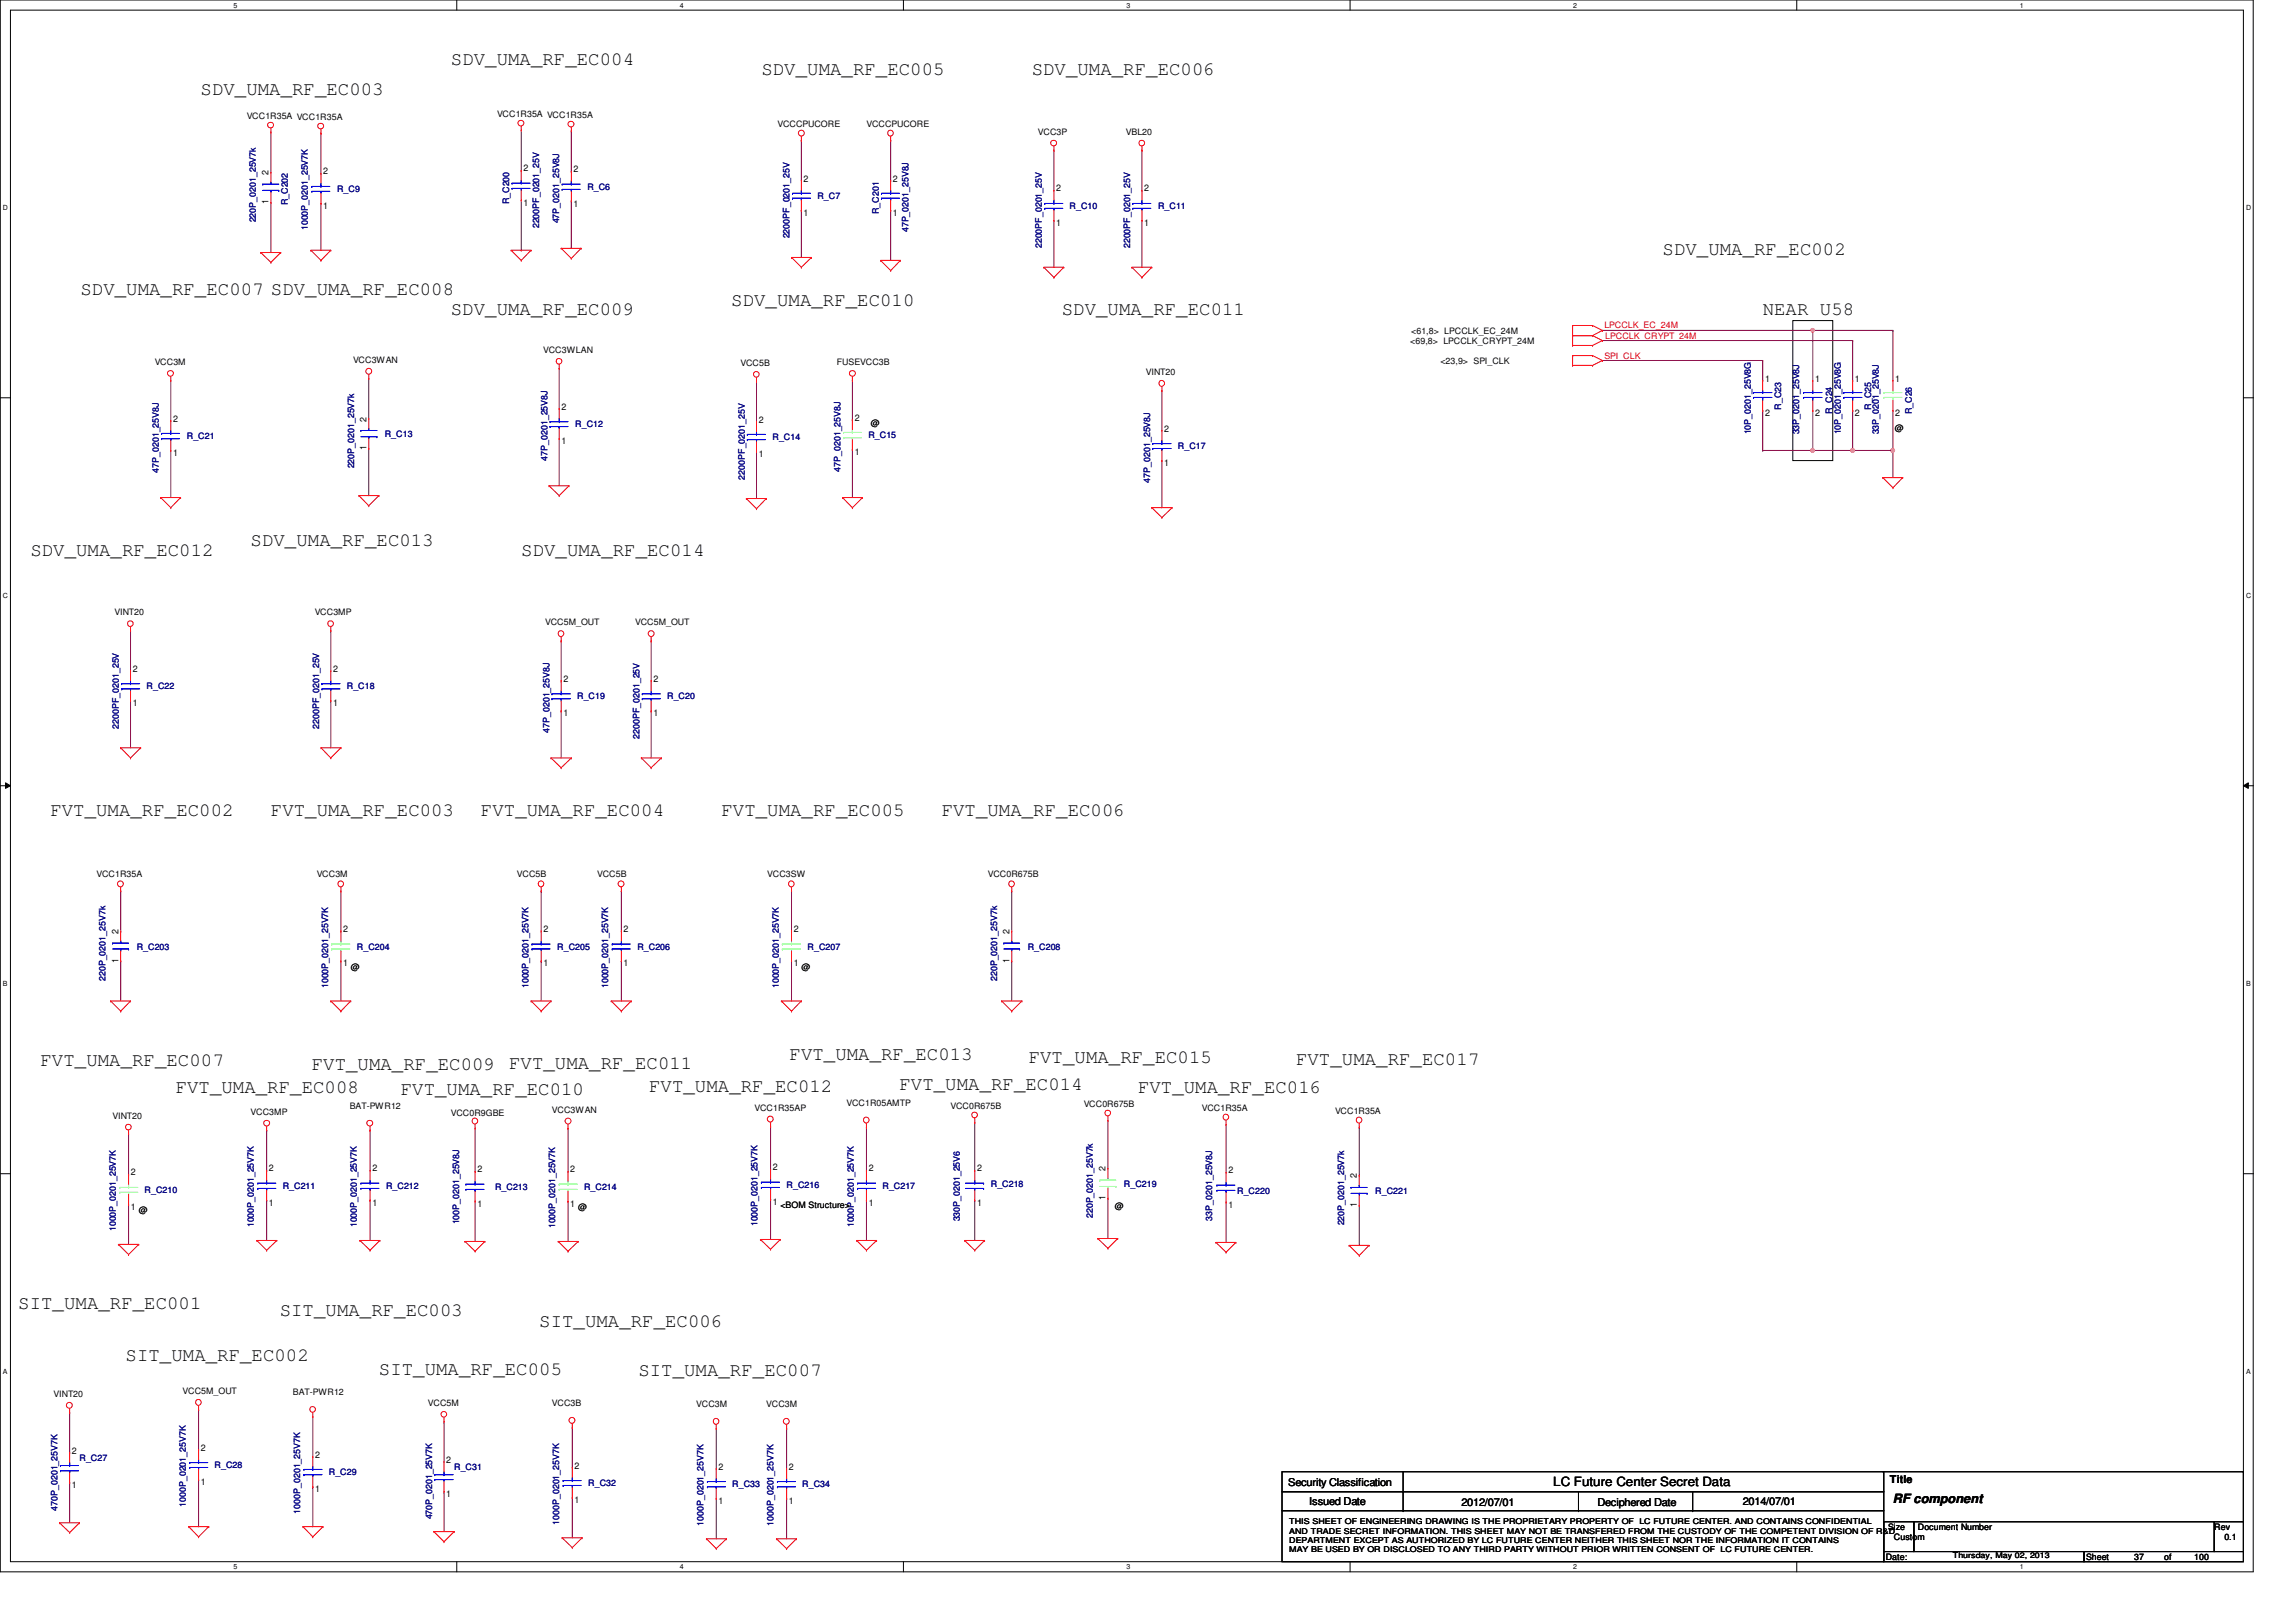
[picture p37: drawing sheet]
<svg xmlns="http://www.w3.org/2000/svg" width="297mm" height="210mm" viewBox="0 0 297 210" stroke-linecap="round" stroke-linejoin="round" font-family="sans-serif">
<defs><g id="words">
<g font-size="2.5">
<text x="58.3" y="8.4">SDV_UMA_RF_EC004</text>
<text x="98.5" y="9.7">SDV_UMA_RF_EC005</text>
<text x="133.5" y="9.7">SDV_UMA_RF_EC006</text>
<text x="25.9" y="12.3">SDV_UMA_RF_EC003</text>
<text x="215.1" y="33.1">SDV_UMA_RF_EC002</text>
<text x="10.4" y="38.2">SDV_UMA_RF_EC007 SDV_UMA_RF_EC008</text>
<text x="58.3" y="40.8">SDV_UMA_RF_EC009</text>
<text x="94.6" y="39.5">SDV_UMA_RF_EC010</text>
<text x="137.4" y="40.8">SDV_UMA_RF_EC011</text>
<text x="228" y="40.8">NEAR U58</text>
<text x="3.9" y="71.9">SDV_UMA_RF_EC012</text>
<text x="32.4" y="70.6">SDV_UMA_RF_EC013</text>
<text x="67.4" y="71.9">SDV_UMA_RF_EC014</text>
<text x="6.5" y="105.6">FVT_UMA_RF_EC002</text>
<text x="35" y="105.6">FVT_UMA_RF_EC003</text>
<text x="62.2" y="105.6">FVT_UMA_RF_EC004</text>
<text x="93.3" y="105.6">FVT_UMA_RF_EC005</text>
<text x="121.8" y="105.6">FVT_UMA_RF_EC006</text>
<text x="5.2" y="138">FVT_UMA_RF_EC007</text>
<text x="102.1" y="137.2">FVT_UMA_RF_EC013</text>
<text x="133.1" y="137.6">FVT_UMA_RF_EC015</text>
<text x="167.7" y="137.8">FVT_UMA_RF_EC017</text>
<text x="22.7" y="141.5">FVT_UMA_RF_EC008</text>
<text x="40.3" y="138.5">FVT_UMA_RF_EC009</text>
<text x="51.9" y="141.7">FVT_UMA_RF_EC010</text>
<text x="65.9" y="138.4">FVT_UMA_RF_EC011</text>
<text x="84" y="141.4">FVT_UMA_RF_EC012</text>
<text x="116.4" y="141.1">FVT_UMA_RF_EC014</text>
<text x="147.2" y="141.5">FVT_UMA_RF_EC016</text>
<text x="2.4" y="169.5">SIT_UMA_RF_EC001</text>
<text x="36.2" y="170.3">SIT_UMA_RF_EC003</text>
<text x="69.8" y="171.8">SIT_UMA_RF_EC006</text>
<text x="16.3" y="176.1">SIT_UMA_RF_EC002</text>
<text x="49" y="177.9">SIT_UMA_RF_EC005</text>
<text x="82.6" y="178">SIT_UMA_RF_EC007</text>
</g>
<g font-size="1.7">
<text x="201" y="192.3">LC Future Center Secret Data</text>
<text x="244.9" y="194.5">RF component</text>
</g>
<g font-size="1.4">
<text x="244.5" y="191.9">Title</text>
<text x="166.7" y="192.3">Security Classification</text>
<text x="169.4" y="194.7">Issued Date</text>
<text x="189.1" y="194.9">2012/07/01</text>
<text x="206.7" y="194.9">Deciphered Date</text>
<text x="225.5" y="194.7">2014/07/01</text>
</g>
<g font-size="1.2">
<text x="34.8" y="22.7" transform="rotate(-90 34.8 22.7)">2</text>
<text x="41.8" y="22.6">2</text>
<text x="67.7" y="22.2">2</text>
<text x="74.2" y="22.3">2</text>
<text x="104" y="23.5">2</text>
<text x="115.5" y="23.5">2</text>
<text x="34.8" y="26.4" transform="rotate(-90 34.8 26.4)">1</text>
<text x="41.8" y="27">1</text>
<text x="67.7" y="26.6">1</text>
<text x="74.2" y="26.8">1</text>
<text x="104" y="27.9">1</text>
<text x="115.5" y="27.9">1</text>
<text x="136.6" y="29.2">1</text>
<text x="136.6" y="24.8">2</text>
<text x="148" y="29.2">1</text>
<text x="148" y="24.8">2</text>
<text x="72.6" y="53">2</text>
<text x="228.3" y="49.4">1</text>
<text x="228.3" y="53.8">2</text>
<text x="234.8" y="49.4">1</text>
<text x="234.8" y="53.8">2</text>
<text x="240" y="49.4">1</text>
<text x="240" y="53.8">2</text>
<text x="245.2" y="49.4">1</text>
<text x="245.2" y="53.8">2</text>
<text x="22.4" y="59">1</text>
<text x="22.4" y="54.6">2</text>
<text x="47.4" y="58.3" transform="rotate(-90 47.4 58.3)">1</text>
<text x="47.4" y="54.6" transform="rotate(-90 47.4 54.6)">2</text>
<text x="72.6" y="57.4">1</text>
<text x="98.2" y="59.1">1</text>
<text x="98.2" y="54.7">2</text>
<text x="110.6" y="58.9">1</text>
<text x="110.6" y="54.4">2</text>
<text x="150.6" y="55.9">2</text>
<text x="150.6" y="60.3">1</text>
<text x="17.2" y="87">2</text>
<text x="43.1" y="87">2</text>
<text x="72.9" y="88.3">2</text>
<text x="84.5" y="88.3">2</text>
<text x="17.2" y="91.4">1</text>
<text x="43.1" y="91.4">1</text>
<text x="72.9" y="92.7">1</text>
<text x="84.5" y="92.7">1</text>
<text x="15.3" y="124.6" transform="rotate(-90 15.3 124.6)">1</text>
<text x="15.3" y="120.9" transform="rotate(-90 15.3 120.9)">2</text>
<text x="44.4" y="125.1">1</text>
<text x="44.4" y="120.6">2</text>
<text x="70.3" y="125.1">1</text>
<text x="70.3" y="120.6">2</text>
<text x="80.7" y="125.1">1</text>
<text x="80.7" y="120.6">2</text>
<text x="102.7" y="125.1">1</text>
<text x="102.7" y="120.6">2</text>
<text x="130.6" y="124.6" transform="rotate(-90 130.6 124.6)">1</text>
<text x="130.6" y="120.9" transform="rotate(-90 130.6 120.9)">2</text>
<text x="16.9" y="152.1">2</text>
<text x="34.8" y="151.6">2</text>
<text x="48.2" y="151.6">2</text>
<text x="61.8" y="151.7">2</text>
<text x="73.8" y="151.7">2</text>
<text x="100" y="155.9">1</text>
<text x="100" y="151.5">2</text>
<text x="112.4" y="151.6">2</text>
<text x="126.4" y="151.6">2</text>
<text x="143" y="155.3" transform="rotate(-90 143 155.3)">1</text>
<text x="143" y="151.6" transform="rotate(-90 143 151.6)">2</text>
<text x="158.9" y="151.8">2</text>
<text x="175.6" y="152.5" transform="rotate(-90 175.6 152.5)">2</text>
<text x="16.9" y="156.5">1</text>
<text x="34.8" y="156">1</text>
<text x="48.2" y="156">1</text>
<text x="61.8" y="156.2">1</text>
<text x="73.8" y="156.2">1</text>
<text x="112.4" y="156">1</text>
<text x="126.4" y="156">1</text>
<text x="158.9" y="156.3">1</text>
<text x="175.6" y="156.2" transform="rotate(-90 175.6 156.2)">1</text>
<text x="9.3" y="188.1">2</text>
<text x="26" y="187.7">2</text>
<text x="40.8" y="188.6">2</text>
<text x="57.7" y="189.3">2</text>
<text x="74.3" y="190.1">2</text>
<text x="93" y="190.2">2</text>
<text x="102.1" y="190.2">2</text>
<text x="9.3" y="192.6">1</text>
<text x="26" y="192.2">1</text>
<text x="40.8" y="193.1">1</text>
<text x="57.7" y="193.7">1</text>
<text x="74.3" y="194.5">1</text>
<text x="93" y="194.6">1</text>
<text x="102.1" y="194.6">1</text>
</g>
<g font-size="1.1">
<text x="31.9" y="15.4">VCC1R35A VCC1R35A</text>
<text x="64.3" y="15.1">VCC1R35A VCC1R35A</text>
<text x="100.6" y="16.4">VCCCPUCORE</text>
<text x="112.1" y="16.4">VCCCPUCORE</text>
<text x="134.3" y="17.4">VCC3P</text>
<text x="145.7" y="17.4">VBL20</text>
<text x="20" y="47.2">VCC3M</text>
<text x="45.7" y="47">VCC3WAN</text>
<text x="70.3" y="45.7">VCC3WLAN</text>
<text x="95.8" y="47.4">VCC5B</text>
<text x="108.2" y="47.2">FUSEVCC3B</text>
<text x="182.5" y="44.5">&lt;69,8&gt; LPCCLK_CRYPT_24M</text>
<text x="182.6" y="43.2">&lt;61,8&gt; LPCCLK_EC_24M</text>
<text x="186.3" y="47.1">&lt;23,9&gt; SPI_CLK</text>
<text x="148.2" y="48.5">VINT20</text>
<text x="112.6" y="55.1">@</text>
<text x="245.1" y="55.8">@</text>
<text x="14.8" y="79.6">VINT20</text>
<text x="40.7" y="79.6">VCC3MP</text>
<text x="70.5" y="80.9">VCC5M_OUT</text>
<text x="82.2" y="80.9">VCC5M_OUT</text>
<text x="12.5" y="113.5">VCC1R35A</text>
<text x="41" y="113.5">VCC3M</text>
<text x="66.9" y="113.5">VCC5B</text>
<text x="77.3" y="113.5">VCC5B</text>
<text x="99.3" y="113.5">VCC3SW</text>
<text x="127.8" y="113.5">VCC0R675B</text>
<text x="45.4" y="125.5">@</text>
<text x="103.7" y="125.5">@</text>
<text x="45.3" y="143.5">BAT-PWR12</text>
<text x="97.6" y="143.7">VCC1R35AP</text>
<text x="109.5" y="143.1">VCC1R05AMTP</text>
<text x="123" y="143.5">VCC0R675B</text>
<text x="140.2" y="143.2">VCC0R675B</text>
<text x="155.5" y="143.7">VCC1R35A</text>
<text x="14.6" y="144.8">VINT20</text>
<text x="32.4" y="144.3">VCC3MP</text>
<text x="58.3" y="144.4">VCC0R9GBE</text>
<text x="71.4" y="144">VCC3WAN</text>
<text x="172.7" y="144.1">VCC1R35A</text>
<text x="17.9" y="157">@</text>
<text x="74.8" y="156.5">@</text>
<text x="101" y="156.3">&lt;BOM Structure&gt;</text>
<text x="144.2" y="156.4">@</text>
<text x="6.9" y="180.8">VINT20</text>
<text x="23.6" y="180.4">VCC5M_OUT</text>
<text x="37.9" y="180.6">BAT-PWR12</text>
<text x="55.4" y="181.9">VCC5M</text>
<text x="71.4" y="181.9">VCC3B</text>
<text x="90.1" y="182.1">VCC3M</text>
<text x="99.1" y="182.1">VCC3M</text>
<text x="244" y="201.9">Date:</text>
<text x="244.3" y="198">Size</text>
<text x="245" y="199.3">Custom</text>
<text x="248.1" y="198">Document Number</text>
<text x="269.9" y="201.9">Sheet</text>
<text x="276.1" y="201.9">37</text>
<text x="280" y="201.9">of</text>
<text x="283.9" y="201.9">100</text>
<text x="286.5" y="198">Rev</text>
<text x="287.8" y="199.3">0.1</text>
</g>
<g font-size="1.1" fill="#000080">
<text x="33.1" y="28.8" transform="rotate(-90 33.1 28.8)">220P_0201_25V7k</text>
<text x="37.2" y="26.6" transform="rotate(-90 37.2 26.6)">R_C202</text>
<text x="39.8" y="29.8" transform="rotate(-90 39.8 29.8)">1000P_0201_25V7K</text>
<text x="43.6" y="24.8">R_C9</text>
<text x="65.9" y="26.5" transform="rotate(-90 65.9 26.5)">R_C200</text>
<text x="69.8" y="29.5" transform="rotate(-90 69.8 29.5)">2200PF_0201_25V</text>
<text x="72.3" y="28.9" transform="rotate(-90 72.3 28.9)">47P_0201_25V8J</text>
<text x="76" y="24.6">R_C6</text>
<text x="105.7" y="25.7">R_C7</text>
<text x="113.7" y="27.7" transform="rotate(-90 113.7 27.7)">R_C201</text>
<text x="138.4" y="27">R_C10</text>
<text x="149.8" y="27">R_C11</text>
<text x="102.1" y="30.9" transform="rotate(-90 102.1 30.9)">2200PF_0201_25V</text>
<text x="117.6" y="30.1" transform="rotate(-90 117.6 30.1)">47P_0201_25V8J</text>
<text x="134.8" y="32.1" transform="rotate(-90 134.8 32.1)">2200PF_0201_25V</text>
<text x="146.2" y="32.1" transform="rotate(-90 146.2 32.1)">2200PF_0201_25V</text>
<text x="230.4" y="53" transform="rotate(-90 230.4 53)">R_C23</text>
<text x="237" y="53.6" transform="rotate(-90 237 53.6)">R_C24</text>
<text x="242.1" y="53" transform="rotate(-90 242.1 53)">R_C25</text>
<text x="247.4" y="53.6" transform="rotate(-90 247.4 53.6)">R_C26</text>
<text x="24.2" y="56.8">R_C21</text>
<text x="49.8" y="56.6">R_C13</text>
<text x="70.8" y="59.6" transform="rotate(-90 70.8 59.6)">47P_0201_25V8J</text>
<text x="74.4" y="55.2">R_C12</text>
<text x="99.9" y="56.9">R_C14</text>
<text x="112.3" y="56.7">R_C15</text>
<text x="152.4" y="58.1">R_C17</text>
<text x="226.5" y="56.2" transform="rotate(-90 226.5 56.2)">10P_0201_25V8G</text>
<text x="232.7" y="56.2" transform="rotate(-90 232.7 56.2)">33P_0201_25V8J</text>
<text x="238.2" y="56.2" transform="rotate(-90 238.2 56.2)">10P_0201_25V8G</text>
<text x="243.1" y="56.2" transform="rotate(-90 243.1 56.2)">33P_0201_25V8J</text>
<text x="20.5" y="61.2" transform="rotate(-90 20.5 61.2)">47P_0201_25V8J</text>
<text x="45.8" y="60.6" transform="rotate(-90 45.8 60.6)">220P_0201_25V7k</text>
<text x="96.3" y="62.1" transform="rotate(-90 96.3 62.1)">2200PF_0201_25V</text>
<text x="108.8" y="61" transform="rotate(-90 108.8 61)">47P_0201_25V8J</text>
<text x="148.8" y="62.4" transform="rotate(-90 148.8 62.4)">47P_0201_25V8J</text>
<text x="19" y="89.2">R_C22</text>
<text x="44.9" y="89.2">R_C18</text>
<text x="15.4" y="94.3" transform="rotate(-90 15.4 94.3)">2200PF_0201_25V</text>
<text x="41.3" y="94.3" transform="rotate(-90 41.3 94.3)">2200PF_0201_25V</text>
<text x="71.1" y="94.8" transform="rotate(-90 71.1 94.8)">47P_0201_25V8J</text>
<text x="74.7" y="90.5">R_C19</text>
<text x="82.7" y="95.6" transform="rotate(-90 82.7 95.6)">2200PF_0201_25V</text>
<text x="86.3" y="90.5">R_C20</text>
<text x="17.7" y="122.9">R_C203</text>
<text x="46.2" y="122.9">R_C204</text>
<text x="72.1" y="122.9">R_C205</text>
<text x="82.5" y="122.9">R_C206</text>
<text x="104.5" y="122.9">R_C207</text>
<text x="133" y="122.9">R_C208</text>
<text x="13.7" y="127" transform="rotate(-90 13.7 127)">220P_0201_25V7k</text>
<text x="42.5" y="127.9" transform="rotate(-90 42.5 127.9)">1000P_0201_25V7K</text>
<text x="68.4" y="127.9" transform="rotate(-90 68.4 127.9)">1000P_0201_25V7K</text>
<text x="78.7" y="127.9" transform="rotate(-90 78.7 127.9)">1000P_0201_25V7K</text>
<text x="100.7" y="127.9" transform="rotate(-90 100.7 127.9)">1000P_0201_25V7K</text>
<text x="129" y="127" transform="rotate(-90 129 127)">220P_0201_25V7k</text>
<text x="18.7" y="154.3">R_C210</text>
<text x="36.6" y="153.8">R_C211</text>
<text x="49.9" y="153.8">R_C212</text>
<text x="64" y="154">R_C213</text>
<text x="75.6" y="154">R_C214</text>
<text x="101.8" y="153.7">R_C216</text>
<text x="114.2" y="153.8">R_C217</text>
<text x="128.2" y="153.6">R_C218</text>
<text x="145.4" y="153.6">R_C219</text>
<text x="160.1" y="154.5">R_C220</text>
<text x="177.9" y="154.5">R_C221</text>
<text x="15" y="159.3" transform="rotate(-90 15 159.3)">1000P_0201_25V7K</text>
<text x="32.8" y="158.8" transform="rotate(-90 32.8 158.8)">1000P_0201_25V7K</text>
<text x="46.2" y="158.8" transform="rotate(-90 46.2 158.8)">1000P_0201_25V7K</text>
<text x="59.4" y="158.5" transform="rotate(-90 59.4 158.5)">100P_0201_25V8J</text>
<text x="71.8" y="159" transform="rotate(-90 71.8 159)">1000P_0201_25V7K</text>
<text x="98" y="158.7" transform="rotate(-90 98 158.7)">1000P_0201_25V7K</text>
<text x="110.4" y="158.8" transform="rotate(-90 110.4 158.8)">1000P_0201_25V7K</text>
<text x="124.2" y="158.1" transform="rotate(-90 124.2 158.1)">330P_0201_25V6</text>
<text x="141.4" y="157.6" transform="rotate(-90 141.4 157.6)">220P_0201_25V7k</text>
<text x="156.8" y="157.9" transform="rotate(-90 156.8 157.9)">33P_0201_25V8J</text>
<text x="173.9" y="158.6" transform="rotate(-90 173.9 158.6)">220P_0201_25V7k</text>
<text x="10.3" y="189.1">R_C27</text>
<text x="27.8" y="190">R_C28</text>
<text x="42.5" y="190.9">R_C29</text>
<text x="58.8" y="190.2">R_C31</text>
<text x="7.4" y="195.5" transform="rotate(-90 7.4 195.5)">470P_0201_25V7K</text>
<text x="24" y="195" transform="rotate(-90 24 195)">1000P_0201_25V7K</text>
<text x="38.8" y="195.9" transform="rotate(-90 38.8 195.9)">1000P_0201_25V7K</text>
<text x="55.9" y="196.6" transform="rotate(-90 55.9 196.6)">470P_0201_25V7K</text>
<text x="72.3" y="197.3" transform="rotate(-90 72.3 197.3)">1000P_0201_25V7K</text>
<text x="76.1" y="192.3">R_C32</text>
<text x="91" y="197.4" transform="rotate(-90 91 197.4)">1000P_0201_25V7K</text>
<text x="94.7" y="192.4">R_C33</text>
<text x="100.1" y="197.4" transform="rotate(-90 100.1 197.4)">1000P_0201_25V7K</text>
<text x="103.8" y="192.4">R_C34</text>
</g>
<g font-size="1.1" fill="#f00">
<text x="207.6" y="46.4">SPI_CLK</text>
<text x="207.6" y="42.5">LPCCLK_EC_24M</text>
<text x="207.7" y="43.8">LPCCLK_CRYPT_24M</text>
</g>
<g font-size="1">
<text x="166.8" y="197.3">THIS SHEET OF ENGINEERING DRAWING IS THE PROPRIETARY PROPERTY OF LC FUTURE CENTER. AND CONTAINS CONFIDENTIAL</text>
<text x="166.8" y="198.5">AND TRADE SECRET INFORMATION. THIS SHEET MAY NOT BE TRANSFERED FROM THE CUSTODY OF THE COMPETENT DIVISION OF R&amp;D</text>
<text x="166.8" y="199.6">DEPARTMENT EXCEPT AS AUTHORIZED BY LC FUTURE CENTER NEITHER THIS SHEET NOR THE INFORMATION IT CONTAINS</text>
<text x="166.8" y="200.8">MAY BE USED BY OR DISCLOSED TO ANY THIRD PARTY WITHOUT PRIOR WRITTEN CONSENT OF LC FUTURE CENTER.</text>
<text x="252.6" y="201.7">Thursday, May 02, 2013</text>
</g>
<g font-size=".9">
<text x="30.2" y="1">5</text>
<text x="88" y="1">4</text>
<text x="145.8" y="1">3</text>
<text x="203.5" y="1">2</text>
<text x="261.3" y="1">1</text>
<text x=".4" y="27.2">D</text>
<text x="290.6" y="27.2">D</text>
<text x=".4" y="77.3">C</text>
<text x="290.6" y="77.3">C</text>
<text x=".4" y="127.6">B</text>
<text x="290.6" y="127.6">B</text>
<text x=".4" y="177.8">A</text>
<text x="290.6" y="177.8">A</text>
<text x="30.2" y="203.1">5</text>
<text x="88" y="203.1">4</text>
<text x="145.8" y="203.1">3</text>
<text x="203.5" y="203.1">2</text>
<text x="261.3" y="203.1">1</text>
</g>
</g></defs>
<path d="M0 0h291.5v203.4h-291.5zM1.4 1.3h288.8v200.8h-288.8z" fill="none" stroke="#000" stroke-width=".13"/>
<g fill="#fff">
<path d="M30.2 .2h.5v1h-.5z"/>
<path d="M30.2 202.3h.5v1h-.5z"/>
</g>
<path d="M59.1 0v1.3M59.1 202.1v1.3" fill="none" stroke="#000" stroke-width=".13"/>
<g fill="#fff">
<path d="M88 .2h.5v1h-.5z"/>
<path d="M88 202.3h.5v1h-.5z"/>
</g>
<path d="M116.9 0v1.3M116.9 202.1v1.3" fill="none" stroke="#000" stroke-width=".13"/>
<g fill="#fff">
<path d="M145.7 .2h.6v1h-.6z"/>
<path d="M145.7 202.3h.6v1h-.6z"/>
</g>
<path d="M174.7 0v1.3M174.7 202.1v1.3" fill="none" stroke="#000" stroke-width=".13"/>
<g fill="#fff">
<path d="M203.5 .2h.5v1h-.5z"/>
<path d="M203.5 202.3h.5v1h-.5z"/>
</g>
<path d="M232.4 0v1.3M232.4 202.1v1.3" fill="none" stroke="#000" stroke-width=".13"/>
<g fill="#fff">
<path d="M261.3 .2h.5v1h-.5z"/>
<path d="M261.3 202.3h.5v1h-.5z"/>
<path d="M.4 26.4h.6v1h-.6z"/>
<path d="M290.6 26.4h.6v1h-.6z"/>
<path d="M.4 76.5h.6v1.1h-.6z"/>
<path d="M290.6 76.5h.6v1.1h-.6z"/>
</g>
<path d="M0 51.5h1.4M290.2 51.5h1.3" fill="none" stroke="#000" stroke-width=".13"/>
<g fill="#fff">
<path d="M.4 126.7h.6v1.1h-.6z"/>
<path d="M290.6 126.7h.6v1.1h-.6z"/>
</g>
<path d="M0 101.7h1.4M.7 101.3l.7 .4-.7 .3zM290.2 101.7l.7-.4v.7zM290.2 101.7h1.3" fill="none" stroke="#000" stroke-width=".13"/>
<path d="M.7 101.3l.7 .4-.7 .3zM290.2 101.7l.7-.4v.7z" fill="#000"/>
<g fill="#fff">
<path d="M.4 177h.5v1h-.5z"/>
<path d="M290.6 177h.5v1h-.5z"/>
</g>
<path d="M231.9 41.5h5.2v18.1h-5.2zM0 151.9h1.4M290.2 151.9h1.3" fill="none" stroke="#000" stroke-width=".13"/>
<g fill="none" stroke="#800040" stroke-width=".13">
<path d="M35 17.1h.1M35 17.1v5.2M41.5 17.2h.1M41.5 17.2v5.2M67.4 16.8v5.3M73.9 17h.1M73.9 17v5.2M103.7 18.2h.1M103.7 18.2v5.1M115.2 18.2h.1M115.2 18.2v5.1M136.4 19.4h.1"/>
<path d="M136.4 19.4v5.2M147.7 19.4h.1M147.7 19.4v5.2M35 26.2h.1M35 26.2v6.5M41.5 26.3h.1M41.5 26.3v6.1M67.4 22.1h.1M67.4 32.4h.1M67.4 25.9v6.5M73.9 26h.1M73.9 26v6.1"/>
<path d="M103.7 27.2h.1M103.7 27.2v6.1M115.2 27.2h.1M115.2 27.2v6.5M136.4 28.5h.1M136.4 28.5v6.1M147.7 28.5h.1M147.7 28.5v6.1M22.1 49.2h.1M22.1 58.3h.1M22.1 49.2v5.2M22.1 58.3v6.1"/>
<path d="M47.7 49h.1M47.7 58h.1M47.7 49v5.1M47.7 58v6.1M72.3 47.7h.1M72.3 56.8h.1M72.3 47.7v5.2M72.3 56.8v6.1M97.9 49.4h.1M97.9 58.4h.1M97.9 49.4v5.2M97.9 58.4v6.1"/>
<path d="M110.3 58.2h.1M110.3 54.3h.1M110.3 49.2v5.1M110.3 58.2v6.2M150.3 50.5h.1M150.3 59.6h.1M150.3 50.5v5.2M150.3 59.6v6.1M234.5 42.8h.1M234.5 42.8h10.4M16.9 81.6h.1M16.9 90.7h.1"/>
<path d="M16.9 81.6v5.2M16.9 90.7v6.1M42.8 81.6h.1M42.8 90.7h.1M42.8 81.6v5.2M42.8 90.7v6.1M72.6 82.9h.1M72.6 92h.1M72.6 82.9v5.2M72.6 92v6.1M84.2 82.9h.1M84.2 92h.1"/>
<path d="M84.2 82.9v5.2M84.2 92v6.1"/>
</g>
<path d="M234.3 42.6h.4v.1v.2l-.2 .1-.2-.1z" fill-rule="evenodd" fill="#f0f"/>
<path d="M234.3 42.6h.4v.1v.2l-.2 .1-.2-.1z" fill="none" stroke="#f0f" stroke-width=".13"/>
<path d="M207.3 44.1h.1M207.3 46.7h.1M207.3 44.1h32.4M207.3 46.7h20.7M244.9 58.3h.1M244.9 58.3v3.5" fill="none" stroke="#800040" stroke-width=".13"/>
<path d="M244.7 58.1l.2-.1 .2 .2-.1 .3h-.1h-.2z" fill-rule="evenodd" fill="#f0f"/>
<path d="M244.7 58.1l.2-.1 .2 .2-.1 .3h-.1h-.2z" fill="none" stroke="#f0f" stroke-width=".13"/>
<path d="M228 53.1h.1M228 58.3h.1M228 53.1v5.2M234.5 53.1h.1M234.5 53.1v5.2h-6.5M239.7 58.3h.1M244.9 53.1h.1M244.9 53.1v5.2h-5.2" fill="none" stroke="#800040" stroke-width=".13"/>
<circle cx="239.7" cy="58.3" r=".26" fill="#f0f"/>
<circle cx="239.7" cy="58.3" r=".26" fill="none" stroke="#f0f" stroke-width=".13"/>
<path d="M228 46.7h.1M228 46.7v2.5M234.5 42.8h.1M234.5 58.3h.1M234.5 42.8v6.4M239.7 53.1h.1M239.7 44.1h.1M239.7 44.1v5.1M239.7 53.1v5.2h-5.2M244.9 42.8h.1M244.9 42.8v6.4" fill="none" stroke="#800040" stroke-width=".13"/>
<path d="M234.3 58.1l.2-.1 .2 .2v.3h-.2h-.2z" fill-rule="evenodd" fill="#f0f"/>
<path d="M234.3 58.1l.2-.1 .2 .2v.3h-.2h-.2z" fill="none" stroke="#f0f" stroke-width=".13"/>
<g fill="none" stroke="#800040" stroke-width=".13">
<path d="M207.3 42.8h.1M207.3 42.8h27.2M15.6 115.3h.1M15.6 115.3v5.2M44.1 115.3h.1M44.1 115.3v5.2M70 115.3h.1M70 115.3v5.2M80.4 115.3h.1M80.4 115.3v5.2M102.4 115.3h.1M102.4 115.3v5.2"/>
<path d="M130.9 115.3h.1M130.9 115.3v5.2M15.6 124.4h.1M15.6 124.4v5.1M44.1 124.4h.1M44.1 124.4v5.1M70 124.4h.1M70 124.4v5.1M80.4 124.4h.1M80.4 124.4v5.1M102.4 124.4h.1M102.4 124.4v5.1"/>
<path d="M130.9 124.4h.1M130.9 124.4v5.1M16.6 146.8h.1M16.6 155.9h.1M16.6 146.8v5.2M16.6 155.9v5.1M34.5 146.3h.1M34.5 155.3h.1M34.5 146.3v5.2M34.5 155.3v5.2M47.9 146.3h.1M47.9 155.3h.1"/>
<path d="M47.9 146.3v5.2M47.9 155.3v5.2M61.5 146h.1M61.5 155.4h.1M61.5 146v5.6M61.5 155.4v5.3M73.5 146h.1M73.5 155.4h.1M73.5 146v5.6M73.5 155.4v5.3M99.7 145.8h.1M99.7 155.2h.1"/>
<path d="M99.7 145.8v5.5M99.7 155.2v5.2M112.1 145.9h.1M112.1 155.3h.1M112.1 145.9v5.6M112.1 155.3v5.2M126.1 155.3h.1M126.1 145.2h.1M126.1 145.2v6.3M126.1 155.3v5.2M143.3 155.1h.1M143.3 145h.1"/>
<path d="M143.3 145v6.2M143.3 155.1v5.2M158.6 155.6h.1M158.6 145.5h.1M158.6 145.5v6.2M158.6 155.6v5.2M175.8 156h.1M175.8 145.9h.1M175.8 145.9v6.2M175.8 156v5.2M9 182.8h.1M9 191.9h.1"/>
<path d="M9 182.8v5.2M9 191.9v5.2M25.7 182.4h.1M25.7 191.5h.1M25.7 182.4v5.2M25.7 191.5v6.1M40.5 183.3h.1M40.5 192.4h.1M40.5 183.3v5.2M40.5 192.4v5.2M57.4 184h.1M57.4 193h.1"/>
<path d="M57.4 184v5.1M57.4 193v5.2M74 184.7h.1M74 193.8h.1M74 184.7v5.2M74 193.8v5.2M92.7 184.9h.1M92.7 193.9h.1M92.7 184.9v5.1M92.7 193.9v5.2M101.8 193.9h.1M101.8 184.9h.1"/>
<path d="M101.8 184.9v5.1M101.8 193.9v5.2"/>
</g>
<g fill="none" stroke="#f00" stroke-width=".13">
<path d="M35 17.1h.1M35 16.6v.5M41.5 17.2h.1M41.5 16.7v.5M67.4 16.8h.1M67.4 16.3v.5M73.9 17h.1M73.9 16.5v.5M103.7 18.2h.1M103.7 17.7v.5M115.2 18.2h.1M115.2 17.7v.5"/>
<path d="M136.4 19.4h.1M136.4 18.9v.5M147.7 19.4h.1M147.7 18.9v.5M33.7 32.7h.1M33.7 32.7h2.6M33.7 32.7l1.3 1.3M35 34h.1M35 26.2h.1M35 22.3h.1M35 22.3v1.3M35 24.9v1.3"/>
<path d="M36.3 32.7h.1M36.3 32.7l-1.3 1.3M40.2 32.4h.1M40.2 32.4h2.6M40.2 32.4l1.3 1.3M41.5 33.7h.1M41.5 26.3h.1M41.5 22.4h.1M41.5 22.4v1.3M41.5 25v1.3M42.8 32.4h.1M42.8 32.4l-1.3 1.3"/>
<path d="M66.1 32.4h.1M66.1 32.4h2.6M66.1 32.4l1.3 1.3M67.4 33.7h.1M67.4 25.9h.1M67.4 22.1h.1M67.4 22.1v1.2M67.4 24.6v1.3M68.7 32.4h.1M68.7 32.4l-1.3 1.3M72.6 32.1h.1M72.6 32.1h2.6"/>
<path d="M72.6 32.1l1.3 1.3M73.9 33.4h.1M73.9 26h.1M73.9 22.2h.1M73.9 22.2v1.3M73.9 24.8v1.2M75.2 32.1h.1M75.2 32.1l-1.3 1.3M102.4 33.3h.1M102.4 33.3h2.6M102.4 33.3l1.3 1.3M103.7 34.6h.1"/>
<path d="M103.7 27.2h.1M103.7 23.3h.1M103.7 23.3v1.3M103.7 25.9v1.3M105 33.3h.1M105 33.3l-1.3 1.3M113.9 33.7h.1M113.9 33.7h2.6M113.9 33.7l1.3 1.3M115.2 35h.1M115.2 27.2h.1M115.2 23.3h.1"/>
<path d="M115.2 23.3v1.3M115.2 25.9v1.3M116.5 33.7h.1M116.5 33.7l-1.3 1.3M135 34.6h.1M135 34.6h2.6M135 34.6l1.4 1.3M136.4 35.9h.1M136.4 28.5h.1M136.4 24.6h.1M136.4 24.6v1.3M136.4 27.2v1.3"/>
<path d="M137.6 34.6h.1M137.6 34.6l-1.2 1.3M146.4 34.6h.1M146.4 34.6h2.6M146.4 34.6l1.3 1.3M147.7 35.9h.1M147.7 28.5h.1M147.7 24.6h.1M147.7 24.6v1.3M147.7 27.2v1.3M149 34.6h.1M149 34.6l-1.3 1.3"/>
<path d="M22.1 49.2h.1M22.1 58.3h.1M22.1 54.4h.1M22.1 48.7v.5M22.1 54.4v1.3M22.1 57v1.3M47.7 49h.1M47.7 58h.1M47.7 54.1h.1M47.7 48.5v.5M47.7 54.1v1.4M47.7 56.8v1.2"/>
<path d="M72.3 47.7h.1M72.3 56.8h.1M72.3 52.9h.1M72.3 47.2v.5M72.3 52.9v1.2M72.3 55.5v1.3M97.9 49.4h.1M97.9 58.4h.1M97.9 54.6h.1M97.9 48.9v.5M97.9 54.6v1.2M97.9 57.1v1.3"/>
<path d="M110.3 49.2h.1M110.3 58.2h.1M110.3 54.3h.1M110.3 48.7v.5M110.3 54.3v1.3M110.3 56.9v1.3M150.3 50.5h.1M150.3 59.6h.1M150.3 55.7h.1M150.3 50v.5M150.3 55.7v1.3M150.3 58.3v1.3"/>
<path d="M203.5 42.1h.1M203.5 43.4h.1M203.5 44.7h.1M203.5 47.3h.1M203.5 46h.1M203.5 42.1h2.5M203.5 42.1v2.6M203.5 46v1.3M203.5 43.4h2.5M203.5 44.7h2.5M203.5 46h2.5M203.5 47.3h2.5"/>
<path d="M206 42.1h.1M206 43.4h.1M206 44.7h.1M206 46h.1M206 47.3h.1M206 42.1l1.3 .7M206 43.4l1.3 .7M206 46l1.3 .7M207.3 42.8h.1M207.3 44.1h.1M207.3 46.7h.1M207.3 42.8l-1.3 .6"/>
<path d="M207.3 44.1l-1.3 .6M207.3 46.7l-1.3 .6M228 49.2h.1M228 53.1h.1M228 49.2v1.3M228 51.8v1.3M234.5 49.2h.1M234.5 53.1h.1M234.5 49.2v1.3M234.5 51.8v1.3M239.7 49.2h.1M239.7 53.1h.1"/>
<path d="M239.7 49.2v1.3M239.7 51.8v1.3M244.9 49.2h.1M244.9 53.1h.1M244.9 49.2v1.3M244.9 51.8v1.3M20.8 64.4h.1M20.8 64.4h2.6M20.8 64.4l1.3 1.3M22.1 65.7h.1M23.4 64.4h.1M23.4 64.4l-1.3 1.3"/>
<path d="M46.4 64.1h.1M46.4 64.1h2.6M46.4 64.1l1.3 1.3M47.7 65.4h.1M49 64.1h.1M49 64.1l-1.3 1.3M71 62.9h.1M71 62.9h2.6M71 62.9l1.3 1.2M72.3 64.1h.1M73.6 62.9h.1M73.6 62.9l-1.3 1.2"/>
<path d="M96.6 64.5h.1M96.6 64.5h2.5M96.6 64.5l1.3 1.3M97.9 65.8h.1M99.1 64.5h.1M99.1 64.5l-1.2 1.3M109 64.4h.1M109 64.4h2.6M109 64.4l1.3 1.3M110.3 65.7h.1M111.6 64.4h.1M111.6 64.4l-1.3 1.3"/>
<path d="M149 65.7h.1M149 65.7h2.6M149 65.7l1.3 1.3M150.3 67h.1M151.6 65.7h.1M151.6 65.7l-1.3 1.3M243.6 61.8h.1M243.6 61.8h2.6M243.6 61.8l1.3 1.3M244.9 63.1h.1M246.2 61.8h.1M246.2 61.8l-1.3 1.3"/>
<path d="M15.6 96.8h.1M15.6 96.8h2.6M15.6 96.8l1.3 1.3M16.9 98.1h.1M16.9 81.6h.1M16.9 90.7h.1M16.9 86.8h.1M16.9 81.1v.5M16.9 86.8v1.3M16.9 89.4v1.3M18.2 96.8h.1M18.2 96.8l-1.3 1.3"/>
<path d="M41.5 96.8h.1M41.5 96.8h2.6M41.5 96.8l1.3 1.3M42.8 98.1h.1M42.8 81.6h.1M42.8 90.7h.1M42.8 86.8h.1M42.8 81.1v.5M42.8 86.8v1.3M42.8 89.4v1.3M44.1 96.8h.1M44.1 96.8l-1.3 1.3"/>
<path d="M71.3 98.1h.1M71.3 98.1h2.6M71.3 98.1l1.3 1.3M72.6 99.4h.1M72.6 82.9h.1M72.6 92h.1M72.6 88.1h.1M72.6 82.4v.5M72.6 88.1v1.3M72.6 90.7v1.3M73.9 98.1h.1M73.9 98.1l-1.3 1.3"/>
<path d="M83 98.1h.1M83 98.1h2.6M83 98.1l1.2 1.3M84.2 99.4h.1M84.2 82.9h.1M84.2 92h.1M84.2 88.1h.1M84.2 82.4v.5M84.2 88.1v1.3M84.2 90.7v1.3M85.6 98.1h.1M85.6 98.1l-1.4 1.3"/>
<path d="M15.6 115.3h.1M15.6 114.8v.5M44.1 115.3h.1M44.1 114.8v.5M70 115.3h.1M70 114.8v.5M80.4 115.3h.1M80.4 114.8v.5M102.4 115.3h.1M102.4 114.8v.5M130.9 115.3h.1M130.9 114.8v.5"/>
<path d="M14.3 129.5h.1M14.3 129.5h2.6M14.3 129.5l1.3 1.4M15.6 130.9h.1M15.6 124.4h.1M15.6 120.5h.1M15.6 120.5v1.3M15.6 123.1v1.3M16.9 129.5h.1M16.9 129.5l-1.3 1.4M42.8 129.5h.1M42.8 129.5h2.6"/>
<path d="M42.8 129.5l1.3 1.4M44.1 130.9h.1M44.1 124.4h.1M44.1 120.5h.1M44.1 120.5v1.3M44.1 123.1v1.3M45.4 129.5h.1M45.4 129.5l-1.3 1.4M68.7 129.5h.1M68.7 129.5h2.6M68.7 129.5l1.3 1.4M70 130.9h.1"/>
<path d="M70 124.4h.1M70 120.5h.1M70 120.5v1.3M70 123.1v1.3M71.3 129.5h.1M71.3 129.5l-1.3 1.4M79.1 129.5h.1M79.1 129.5h2.6M79.1 129.5l1.3 1.4M80.4 130.9h.1M80.4 124.4h.1M80.4 120.5h.1"/>
<path d="M80.4 120.5v1.3M80.4 123.1v1.3M81.7 129.5h.1M81.7 129.5l-1.3 1.4M101.1 129.5h.1M101.1 129.5h2.6M101.1 129.5l1.3 1.4M102.4 130.9h.1M102.4 124.4h.1M102.4 120.5h.1M102.4 120.5v1.3M102.4 123.1v1.3"/>
<path d="M103.7 129.5h.1M103.7 129.5l-1.3 1.4M129.6 129.5h.1M129.6 129.5h2.6M129.6 129.5l1.3 1.4M130.9 130.9h.1M130.9 124.4h.1M130.9 120.5h.1M130.9 120.5v1.3M130.9 123.1v1.3M132.2 129.5h.1M132.2 129.5l-1.3 1.4"/>
<path d="M16.6 146.8h.1M16.6 155.9h.1M16.6 152h.1M16.6 146.3v.5M16.6 152v1.2M16.6 154.6v1.3M34.5 146.3h.1M34.5 155.3h.1M34.5 151.5h.1M34.5 145.8v.5M34.5 151.5v1.2M34.5 154.1v1.2"/>
<path d="M47.9 146.3h.1M47.9 155.3h.1M47.9 151.5h.1M47.9 145.8v.5M47.9 151.5v1.2M47.9 154.1v1.2M61.5 146h.1M61.5 155.4h.1M61.5 151.6h.1M61.5 145.5v.5M61.5 151.6v1.3M61.5 154.2v1.2"/>
<path d="M73.5 146h.1M73.5 155.4h.1M73.5 151.6h.1M73.5 145.5v.5M73.5 151.6v1.3M73.5 154.2v1.2M99.7 145.8h.1M99.7 155.2h.1M99.7 151.3h.1M99.7 145.2v.6M99.7 151.3v1.3M99.7 153.9v1.3"/>
<path d="M112.1 145.9h.1M112.1 155.3h.1M112.1 151.5h.1M112.1 145.4v.5M112.1 151.5v1.2M112.1 154.1v1.2M126.1 145.2h.1M126.1 155.3h.1M126.1 151.5h.1M126.1 144.7v.5M126.1 151.5v1.2M126.1 154.1v1.2"/>
<path d="M143.3 145h.1M143.3 155.1h.1M143.3 151.2h.1M143.3 144.4v.6M143.3 151.2v1.3M143.3 153.8v1.3M158.6 145.5h.1M158.6 155.6h.1M158.6 151.7h.1M158.6 145v.5M158.6 151.7v1.3M158.6 154.3v1.3"/>
<path d="M175.8 145.9h.1M175.8 156h.1M175.8 152.1h.1M175.8 145.4v.5M175.8 152.1v1.3M175.8 154.7v1.3M15.3 161h.1M15.3 161h2.6M15.3 161l1.3 1.3M16.6 162.3h.1M17.9 161h.1M17.9 161l-1.3 1.3"/>
<path d="M33.2 160.5h.1M33.2 160.5h2.6M33.2 160.5l1.3 1.3M34.5 161.8h.1M35.8 160.5h.1M35.8 160.5l-1.3 1.3M46.6 160.5h.1M46.6 160.5h2.5M46.6 160.5l1.3 1.3M47.9 161.8h.1M49.1 160.5h.1M49.1 160.5l-1.2 1.3"/>
<path d="M60.2 160.7h.1M60.2 160.7h2.5M60.2 160.7l1.3 1.2M61.5 161.9h.1M62.7 160.7h.1M62.7 160.7l-1.2 1.2M72.2 160.7h.1M72.2 160.7h2.6M72.2 160.7l1.3 1.2M73.5 161.9h.1M74.8 160.7h.1M74.8 160.7l-1.3 1.2"/>
<path d="M98.4 160.4h.1M98.4 160.4h2.6M98.4 160.4l1.3 1.3M99.7 161.7h.1M101 160.4h.1M101 160.4l-1.3 1.3M110.8 160.5h.1M110.8 160.5h2.6M110.8 160.5l1.3 1.3M112.1 161.8h.1M113.4 160.5h.1M113.4 160.5l-1.3 1.3"/>
<path d="M124.8 160.5h.1M124.8 160.5h2.6M124.8 160.5l1.3 1.3M126.1 161.8h.1M127.4 160.5h.1M127.4 160.5l-1.3 1.3M142 160.3h.1M142 160.3h2.6M142 160.3l1.3 1.2M143.3 161.5h.1M144.6 160.3h.1M144.6 160.3l-1.3 1.2"/>
<path d="M157.3 160.8h.1M157.3 160.8h2.6M157.3 160.8l1.3 1.3M158.6 162.1h.1M159.9 160.8h.1M159.9 160.8l-1.3 1.3M174.5 161.2h.1M174.5 161.2h2.6M174.5 161.2l1.3 1.3M175.8 162.5h.1M177.1 161.2h.1M177.1 161.2l-1.3 1.3"/>
<path d="M7.7 197.1h.1M7.7 197.1h2.6M7.7 197.1l1.3 1.2M9 182.8h.1M9 198.3h.1M9 191.9h.1M9 188h.1M9 182.3v.5M9 188v1.3M9 190.6v1.3M10.3 197.1h.1M10.3 197.1l-1.3 1.2"/>
<path d="M24.4 197.6h.1M24.4 197.6h2.6M24.4 197.6l1.3 1.3M25.7 198.9h.1M25.7 182.4h.1M25.7 191.5h.1M25.7 187.6h.1M25.7 181.9v.5M25.7 187.6v1.3M25.7 190.2v1.3M27 197.6h.1M27 197.6l-1.3 1.3"/>
<path d="M39.2 197.6h.1M39.2 197.6h2.6M39.2 197.6l1.3 1.3M40.5 198.9h.1M40.5 183.3h.1M40.5 192.4h.1M40.5 188.5h.1M40.5 182.8v.5M40.5 188.5v1.3M40.5 191.1v1.3M41.8 197.6h.1M41.8 197.6l-1.3 1.3"/>
<path d="M56.1 198.2h.1M56.1 198.2h2.7M56.1 198.2l1.3 1.3M57.4 184h.1M57.4 199.5h.1M57.4 193h.1M57.4 189.1h.1M57.4 183.4v.6M57.4 189.1v1.4M57.4 191.7v1.3M58.8 198.2h.1M58.8 198.2l-1.4 1.3"/>
<path d="M72.7 199h.1M72.7 199h2.6M72.7 199l1.3 1.3M74 184.7h.1M74 193.8h.1M74 189.9h.1M74 184.2v.5M74 189.9v1.3M74 192.5v1.3M75.3 199h.1M75.3 199l-1.3 1.3M91.4 199.1h.1"/>
<path d="M91.4 199.1h2.6M91.4 199.1l1.3 1.3M92.7 184.9h.1M92.7 193.9h.1M92.7 190h.1M92.7 184.4v.5M92.7 190v1.3M92.7 192.7v1.2M94 199.1h.1M94 199.1l-1.3 1.3M100.5 199.1h.1M100.5 199.1h2.5"/>
<path d="M100.5 199.1l1.3 1.3M101.8 184.9h.1M101.8 193.9h.1M101.8 190h.1M101.8 184.4v.5M101.8 190v1.3M101.8 192.7v1.2M103 199.1h.1M103 199.1l-1.2 1.3M74 200.3h.1M92.7 200.4h.1M101.8 200.4h.1"/>
<circle cx="35" cy="16.2" r=".37"/>
<circle cx="41.5" cy="16.3" r=".37"/>
<circle cx="67.4" cy="15.9" r=".37"/>
<circle cx="73.9" cy="16.1" r=".37"/>
<circle cx="103.7" cy="17.2" r=".38"/>
<circle cx="115.2" cy="17.2" r=".38"/>
<circle cx="136.3" cy="18.5" r=".37"/>
<circle cx="147.7" cy="18.5" r=".37"/>
<circle cx="22.1" cy="48.3" r=".37"/>
<circle cx="47.7" cy="48" r=".38"/>
<circle cx="72.3" cy="46.8" r=".37"/>
<circle cx="97.8" cy="48.4" r=".37"/>
<circle cx="110.3" cy="48.3" r=".37"/>
<circle cx="150.3" cy="49.6" r=".38"/>
<circle cx="16.9" cy="80.7" r=".37"/>
<circle cx="42.8" cy="80.7" r=".37"/>
<circle cx="72.6" cy="82" r=".38"/>
<circle cx="84.2" cy="82" r=".38"/>
<circle cx="15.6" cy="114.4" r=".38"/>
<circle cx="44.1" cy="114.4" r=".38"/>
<circle cx="70" cy="114.4" r=".38"/>
<circle cx="80.3" cy="114.4" r=".38"/>
<circle cx="102.4" cy="114.4" r=".38"/>
<circle cx="130.9" cy="114.4" r=".38"/>
<circle cx="16.6" cy="145.9" r=".37"/>
<circle cx="34.5" cy="145.3" r=".37"/>
<circle cx="47.8" cy="145.3" r=".37"/>
<circle cx="61.4" cy="145.1" r=".38"/>
<circle cx="73.5" cy="145.1" r=".38"/>
<circle cx="99.7" cy="144.8" r=".38"/>
<circle cx="112.1" cy="144.9" r=".38"/>
<circle cx="126.1" cy="144.3" r=".37"/>
<circle cx="143.3" cy="144" r=".37"/>
<circle cx="158.6" cy="144.6" r=".38"/>
<circle cx="175.8" cy="144.9" r=".38"/>
<circle cx="9" cy="181.9" r=".38"/>
<circle cx="25.7" cy="181.5" r=".38"/>
<circle cx="40.4" cy="182.4" r=".37"/>
<circle cx="57.4" cy="183" r=".37"/>
<circle cx="74" cy="183.8" r=".38"/>
<circle cx="92.6" cy="183.9" r=".38"/>
<circle cx="101.7" cy="183.9" r=".38"/>
</g>
<g fill="none" stroke="#000" stroke-width=".13">
<path d="M165.9 190.5h77.8v2.5h-77.8zM165.9 193h77.8v2.5h-77.8zM165.9 195.5h77.8v6.6h-77.8zM181.5 193h.1M181.5 195.5h.1M181.5 190.5v5M204.2 195.5h.1M204.2 193v2.5M219 195.5h.1M219 193v2.5M243.6 190.5h46.6M243.7 196.9h3.9v3.9h-3.9z"/>
<path d="M247.6 196.9h38.9v3.9h-38.9zM286.5 196.9h3.7v3.9h-3.7zM290.2 190.5h.1M290.2 190.5v6.4M243.7 200.8h25.9v1.3h-25.9zM269.6 200.8h20.6v1.3h-20.6z"/>
</g>
<g fill="none" stroke="#00f" stroke-width=".13">
<path d="M34 23.8h.1M34 24.6h2.1M34 23.8h2.1M35 24.6h.1M35 23.6h.1M35 23.6v.2M35 24.6v.3M36.1 24.6h.1M40.3 24.1h.1M40.3 24.8h.1M40.3 24.1h2.4M40.3 24.8h2.4"/>
<path d="M41.5 24.8h.1M41.5 24.1h.1M41.5 23.7v.4M41.5 24.8v.2M66.2 23.7h.1M66.2 24.4h.1M66.2 23.7h2.4M66.2 24.4h2.4M67.4 24.4h.1M67.4 23.7h.1M67.4 23.3v.4M67.4 24.4v.2"/>
<path d="M72.7 23.8h.1M72.7 24.5h.1M72.7 23.8h2.4M72.7 24.5h2.4M73.9 24.5h.1M73.9 23.8h.1M73.9 23.5v.3M73.9 24.5v.3M102.5 25h.1M102.5 25.7h.1M102.5 25h2.4M102.5 25.7h2.4"/>
<path d="M103.7 25.7h.1M103.7 25h.1M103.7 24.6v.4M103.7 25.7v.2M114 25h.1M114 25.7h.1M114 25h2.4M114 25.7h2.4M115.2 25.7h.1M115.2 25h.1M115.2 24.6v.4M115.2 25.7v.2"/>
<path d="M135.2 26.3h.1M135.2 27h.1M135.2 26.3h2.3M135.2 27h2.3M136.4 27h.1M136.4 26.3h.1M136.4 25.9v.4M136.4 27v.2M146.6 26.3h.1M146.6 27h.1M146.6 26.3h2.3M146.6 27h2.3"/>
<path d="M147.7 27h.1M147.7 26.3h.1M147.7 25.9v.4M147.7 27v.2M20.9 56.1h.1M20.9 56.8h.1M20.9 56.1h2.3M20.9 56.8h2.3M22.1 56.8h.1M22.1 56.1h.1M22.1 55.7v.4M22.1 56.8v.2"/>
<path d="M46.7 55.7h.1M46.7 56.5h2.1M46.7 55.7h2.1M47.7 56.5h.1M47.7 55.5h.1M47.7 55.5v.2M47.7 56.5v.3M48.8 56.5h.1M71.2 54.6h.1M71.2 55.2h.1M71.2 54.6h2.3M71.2 55.2h2.3"/>
<path d="M72.3 55.2h.1M72.3 54.6h.1M72.3 54.1v.5M72.3 55.2v.3M96.7 56.2h.1M96.7 56.9h.1M96.7 56.2h2.3M96.7 56.9h2.3M97.9 56.9h.1M97.9 56.2h.1M97.9 55.8v.4M97.9 56.9v.2"/>
<path d="M149.1 57.4h.1M149.1 58h.1M149.1 57.4h2.4M149.1 58h2.4M150.3 58h.1M150.3 57.4h.1M150.3 57v.4M150.3 58v.3M226.9 51.4h.1M226.9 50.8h.1M226.9 51.4h2.3M226.9 50.8h2.3"/>
<path d="M228 50.8h.1M228 51.4h.1M228 50.5v.3M228 51.4v.4M233.3 51.4h.1M233.3 50.8h.1M233.3 51.4h2.4M233.3 50.8h2.4M234.5 50.8h.1M234.5 51.4h.1M234.5 50.5v.3M234.5 51.4v.4"/>
<path d="M238.5 51.4h.1M238.5 50.8h.1M238.5 51.4h2.4M238.5 50.8h2.4M239.7 50.8h.1M239.7 51.4h.1M239.7 50.5v.3M239.7 51.4v.4M15.7 88.5h.1M15.7 89.2h.1M15.7 88.5h2.4M15.7 89.2h2.4"/>
<path d="M16.9 89.2h.1M16.9 88.5h.1M16.9 88.1v.4M16.9 89.2v.2M41.7 88.5h.1M41.7 89.2h.1M41.7 88.5h2.3M41.7 89.2h2.3M42.8 89.2h.1M42.8 88.5h.1M42.8 88.1v.4M42.8 89.2v.2"/>
<path d="M71.4 89.8h.1M71.4 90.4h.1M71.4 89.8h2.4M71.4 90.4h2.4M72.6 90.4h.1M72.6 89.8h.1M72.6 89.4v.4M72.6 90.4v.3M83.1 89.8h.1M83.1 90.4h.1M83.1 89.8h2.3M83.1 90.4h2.3"/>
<path d="M84.2 90.4h.1M84.2 89.8h.1M84.2 89.4v.4M84.2 90.4v.3M14.6 122h.1M14.6 122.8h2M14.6 122h2M15.6 122.8h.1M15.6 121.8h.1M15.6 121.8v.2M15.6 122.8v.3M16.6 122.8h.1"/>
<path d="M68.8 122.2h.1M68.8 122.8h.1M68.8 122.8h2.4M68.8 122.2h2.4M70 122.8h.1M70 122.2h.1M70 121.8v.4M70 122.8v.3M79.2 122.2h.1M79.2 122.8h.1M79.2 122.8h2.3M79.2 122.2h2.3"/>
<path d="M80.4 122.8h.1M80.4 122.2h.1M80.4 121.8v.4M80.4 122.8v.3M129.9 122h.1M129.9 122.8h2M129.9 122h2M130.9 122.8h.1M130.9 121.8h.1M130.9 121.8v.2M130.9 122.8v.3M131.9 122.8h.1"/>
<path d="M33.4 153.1h.1M33.4 153.8h.1M33.4 153.1h2.3M33.4 153.8h2.3M34.5 153.8h.1M34.5 153.1h.1M34.5 152.7v.4M34.5 153.8v.3M46.7 153.1h.1M46.7 153.8h.1M46.7 153.1h2.3M46.7 153.8h2.3"/>
<path d="M47.9 153.8h.1M47.9 153.1h.1M47.9 152.7v.4M47.9 153.8v.3M60.3 153.2h.1M60.3 153.9h.1M60.3 153.2h2.3M60.3 153.9h2.3M61.5 153.9h.1M61.5 153.2h.1M61.5 152.9v.3M61.5 153.9v.3"/>
<path d="M98.5 153h.1M98.5 153.7h.1M98.5 153h2.3M98.5 153.7h2.3M99.7 153.7h.1M99.7 153h.1M99.7 152.6v.4M99.7 153.7v.2M111 153.1h.1M111 153.8h.1M111 153.1h2.3M111 153.8h2.3"/>
<path d="M112.1 153.8h.1M112.1 153.1h.1M112.1 152.7v.4M112.1 153.8v.3M124.9 153.1h2.4M124.9 153.8h2.4M126.1 153.8h.1M126.1 153.1h.1M126.1 152.7v.4M126.1 153.8v.3M127.3 153.1h.1M127.3 153.8h.1"/>
<path d="M157.4 153.4h.1M157.4 154.1h.1M157.4 153.4h2.4M157.4 154.1h2.4M158.6 154.1h.1M158.6 153.4h.1M158.6 153v.4M158.6 154.1v.2M174.8 153.7h.1M174.8 153.7h2.1M174.8 154.4h2.1M175.8 154.4h.1"/>
<path d="M175.8 153.4h.1M175.8 153.4v.3M175.8 154.4v.3M176.9 154.4h.1M7.8 189.7h.1M7.8 190.3h.1M7.8 189.7h2.4M7.8 190.3h2.4M9 190.3h.1M9 189.7h.1M9 189.3v.4M9 190.3v.3"/>
<path d="M24.5 189.3h.1M24.5 189.9h.1M24.5 189.3h2.4M24.5 189.9h2.4M25.7 189.9h.1M25.7 189.3h.1M25.7 188.9v.4M25.7 189.9v.3M39.3 190.2h.1M39.3 190.8h.1M39.3 190.2h2.4M39.3 190.8h2.4"/>
<path d="M40.5 190.8h.1M40.5 190.2h.1M40.5 189.8v.4M40.5 190.8v.3M56.3 190.8h.1M56.3 191.5h.1M56.3 190.8h2.3M56.3 191.5h2.3M57.4 191.5h.1M57.4 190.8h.1M57.4 190.5v.3M57.4 191.5v.2"/>
<path d="M72.9 191.6h.1M72.9 192.2h.1M72.9 191.6h2.3M72.9 192.2h2.3M74 192.2h.1M74 191.6h.1M74 191.2v.4M74 192.2v.3M91.5 191.7h.1M91.5 192.4h.1M91.5 191.7h2.3M91.5 192.4h2.3"/>
<path d="M92.7 192.4h.1M92.7 191.7h.1M92.7 191.3v.4M92.7 192.4v.3M100.6 191.7h.1M100.6 192.4h.1M100.6 191.7h2.3M100.6 192.4h2.3M101.8 192.4h.1M101.8 191.7h.1M101.8 191.3v.4M101.8 192.4v.3"/>
</g>
<g fill="none" stroke="#80ff80" stroke-width=".13">
<path d="M109.1 56h.1M109.1 56.6h.1M109.1 56h2.4M109.1 56.6h2.4M110.3 56.6h.1M110.3 56h.1M110.3 55.6v.4M110.3 56.6v.3M243.7 51.4h.1M243.7 50.8h.1M243.7 51.4h2.3M243.7 50.8h2.3"/>
<path d="M244.9 50.8h.1M244.9 51.4h.1M244.9 50.5v.3M244.9 51.4v.4M42.9 122.2h.1M42.9 122.8h.1M42.9 122.2h2.4M42.9 122.8h2.4M44.1 122.8h.1M44.1 122.2h.1M44.1 121.8v.4M44.1 122.8v.3"/>
<path d="M101.2 122.2h.1M101.2 122.8h.1M101.2 122.2h2.3M101.2 122.8h2.3M102.4 122.8h.1M102.4 122.2h.1M102.4 121.8v.4M102.4 122.8v.3M15.5 153.7h.1M15.5 154.3h.1M15.5 153.7h2.3M15.5 154.3h2.3"/>
<path d="M16.6 154.3h.1M16.6 153.7h.1M16.6 153.2v.5M16.6 154.3v.3M72.3 153.2h.1M72.3 153.9h.1M72.3 153.2h2.4M72.3 153.9h2.4M73.5 153.9h.1M73.5 153.2h.1M73.5 152.9v.3M73.5 153.9v.3"/>
<path d="M142.3 152.7h.1M142.3 153.5h2.1M142.3 152.7h2.1M143.3 153.5h.1M143.3 152.5h.1M143.3 152.5v.2M143.3 153.5v.3M144.4 153.5h.1"/>
</g>
<path d="M234.3 42.6h.4v.1v.2l-.2 .1-.2-.1z" fill-rule="evenodd" fill="#f0f"/>
<path d="M234.3 42.6h.4v.1v.2l-.2 .1-.2-.1z" fill="none" stroke="#f0f" stroke-width=".13"/>
<path d="M244.7 58.1l.2-.1 .2 .2-.1 .3h-.1h-.2z" fill-rule="evenodd" fill="#f0f"/>
<path d="M244.7 58.1l.2-.1 .2 .2-.1 .3h-.1h-.2z" fill="none" stroke="#f0f" stroke-width=".13"/>
<circle cx="239.7" cy="58.3" r=".26" fill="#f0f"/>
<circle cx="239.7" cy="58.3" r=".26" fill="none" stroke="#f0f" stroke-width=".13"/>
<path d="M234.3 58.1l.2-.1 .2 .2v.3h-.2h-.2z" fill-rule="evenodd" fill="#f0f"/>
<path d="M234.3 58.1l.2-.1 .2 .2v.3h-.2h-.2z" fill="none" stroke="#f0f" stroke-width=".13"/>
<use href="#words"/>
</svg>
